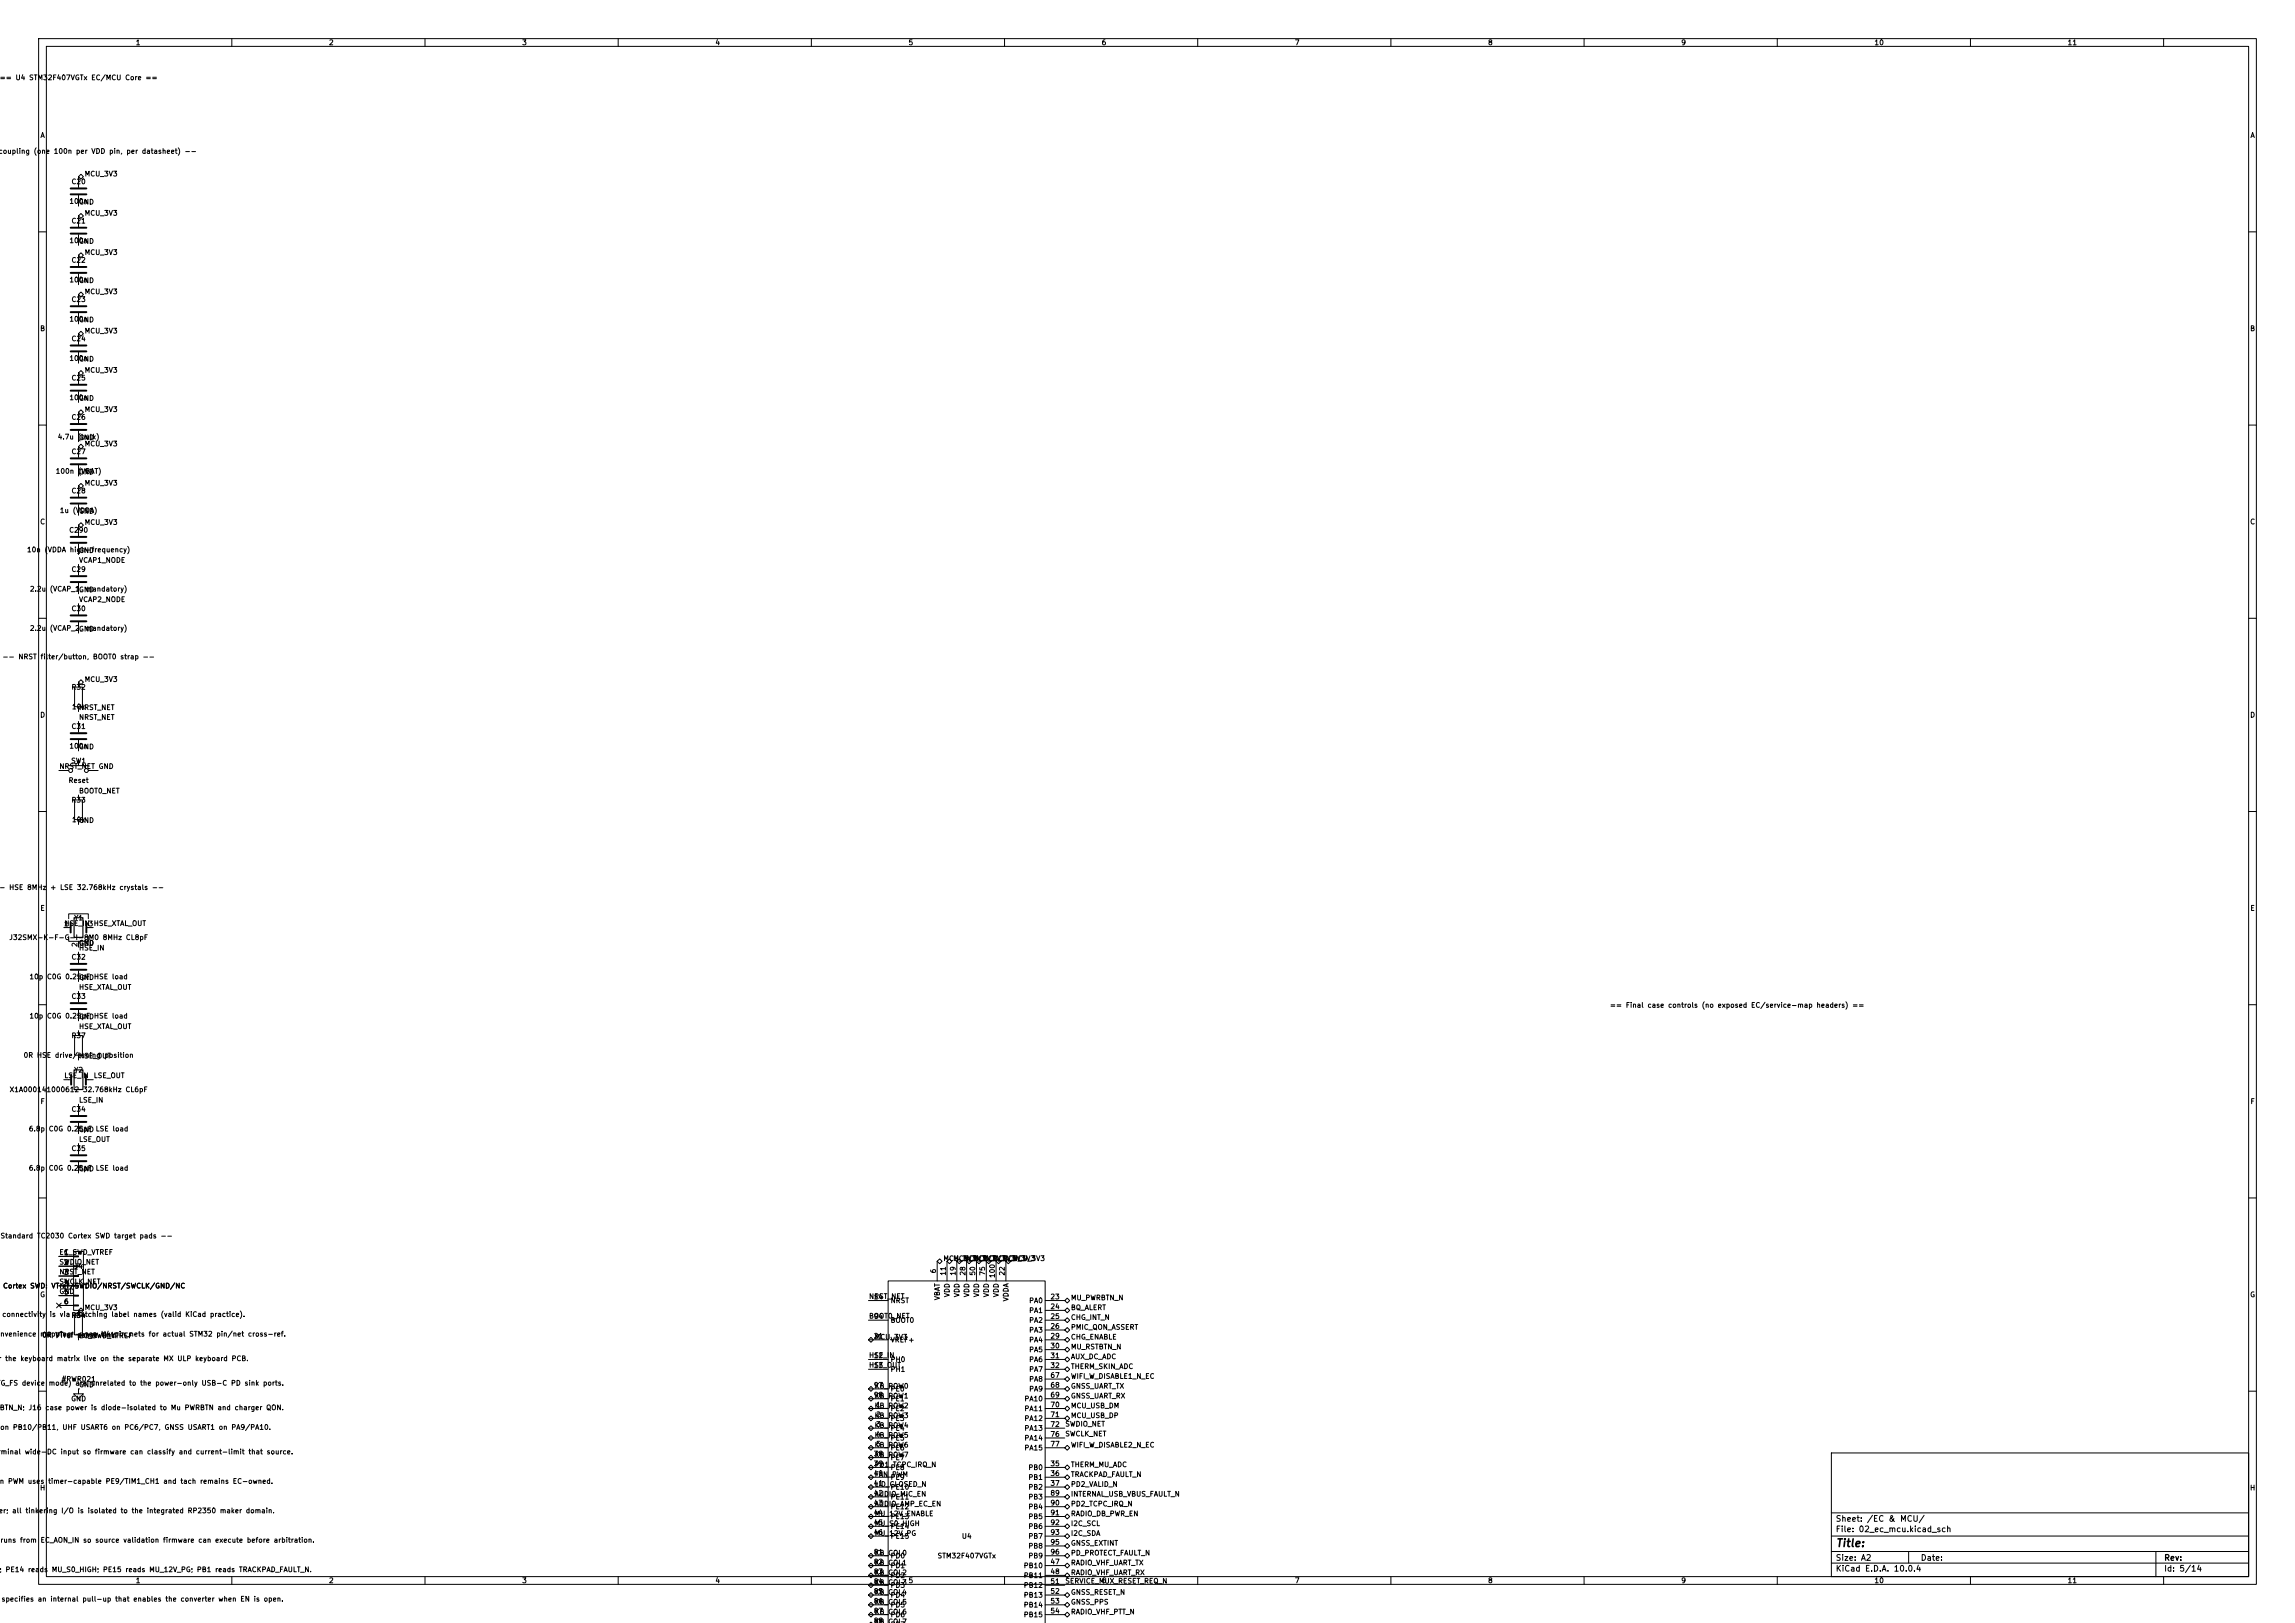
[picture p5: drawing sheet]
<svg xmlns="http://www.w3.org/2000/svg" width="594mm" height="420mm" viewBox="0 0 594 420" stroke-linecap="round" stroke-linejoin="round" font-family="sans-serif">
<defs><g id="words">
<text font-size="2" x="475" y="400.8">Title:</text>
<g font-size="1.5">
<text x="475" y="394.1">Sheet: /EC &amp; MCU/</text>
<text x="475" y="396.8">File: 02_ec_mcu.kicad_sch</text>
<text x="475" y="407">KiCad E.D.A. 10.0.4</text>
<text x="475" y="404.2">Size: A2</text>
<text x="497" y="404.2">Date:</text>
<text x="560" y="404.2">Rev:</text>
<text x="560" y="407">Id: 5/14</text>
</g>
<g font-size="1.3">
<text x="35" y="12">1</text>
<text x="85" y="12">2</text>
<text x="135" y="12">3</text>
<text x="185" y="12">4</text>
<text x="235" y="12">5</text>
<text x="285" y="12">6</text>
<text x="335" y="12">7</text>
<text x="385" y="12">8</text>
<text x="435" y="12">9</text>
<text x="485" y="12">10</text>
<text x="535" y="12">11</text>
<text x="-.2" y="21">== U4 STM32F407VGTx EC/MCU Core ==</text>
<text x="10.3" y="36">A</text>
<text x="582.3" y="36">A</text>
<text x="-.5" y="40.1">coupling (one 100n per VDD pin, per datasheet) --</text>
<text x="18.4" y="48">C20</text>
<text x="21.8" y="45.9">MCU_3V3</text>
<text x="17.8" y="53">100n</text>
<text x="20.3" y="53.2">GND</text>
<text x="18.4" y="58.1">C21</text>
<text x="21.8" y="56.1">MCU_3V3</text>
<text x="17.8" y="63.2">100n</text>
<text x="20.3" y="63.4">GND</text>
<text x="18.4" y="68.3">C22</text>
<text x="21.8" y="66.3">MCU_3V3</text>
<text x="17.8" y="73.4">100n</text>
<text x="20.3" y="73.5">GND</text>
<text x="21.8" y="76.4">MCU_3V3</text>
<text x="17.8" y="83.5">100n</text>
<text x="18.4" y="78.4">C23</text>
<text x="20.3" y="83.7">GND</text>
<text x="10.3" y="86">B</text>
<text x="18.4" y="88.6">C24</text>
<text x="21.8" y="86.6">MCU_3V3</text>
<text x="582.3" y="86">B</text>
<text x="17.8" y="93.7">100n</text>
<text x="20.3" y="93.9">GND</text>
<text x="18.4" y="98.8">C25</text>
<text x="21.8" y="96.7">MCU_3V3</text>
<text x="17.8" y="103.8">100n</text>
<text x="20.3" y="104">GND</text>
<text x="21.8" y="106.9">MCU_3V3</text>
<text x="18.4" y="108.9">C26</text>
<text x="14.8" y="114">4.7u (bulk)</text>
<text x="18.4" y="117.8">C27</text>
<text x="20.3" y="114.2">GND</text>
<text x="21.8" y="115.8">MCU_3V3</text>
<text x="14.3" y="122.9">100n (VBAT)</text>
<text x="20.3" y="123.1">GND</text>
<text x="21.8" y="126">MCU_3V3</text>
<text x="18.4" y="128">C28</text>
<text x="10.3" y="136">C</text>
<text x="15.3" y="133.1">1u (VDDA)</text>
<text x="20.3" y="133.2">GND</text>
<text x="21.8" y="136.1">MCU_3V3</text>
<text x="582.3" y="136">C</text>
<text x="6.9" y="143.2">10n (VDDA high-frequency)</text>
<text x="17.8" y="138.1">C290</text>
<text x="20.3" y="143.4">GND</text>
<text x="18.4" y="148.3">C29</text>
<text x="20.3" y="145.9">VCAP1_NODE</text>
<text x="7.6" y="153.4">2.2u</text>
<text x="12.7" y="153.4">(VCAP_1, mandatory)</text>
<text x="20.3" y="153.5">GND</text>
<text x="18.4" y="158.5">C30</text>
<text x="20.3" y="156.1">VCAP2_NODE</text>
<text x="7.6" y="163.5">2.2u</text>
<text x="12.7" y="163.5">(VCAP_2, mandatory)</text>
<text x="20.3" y="163.7">GND</text>
<text x=".5" y="170.9">-- NRST</text>
<text x="10.4" y="170.9">filter/button, BOOT0 strap --</text>
<text x="18.4" y="178.8">R32</text>
<text x="21.8" y="176.8">MCU_3V3</text>
<text x="10.3" y="186">D</text>
<text x="18.5" y="183.9">10k</text>
<text x="20.3" y="184">NRST_NET</text>
<text x="582.3" y="186">D</text>
<text x="18.4" y="188.9">C31</text>
<text x="20.3" y="186.6">NRST_NET</text>
<text x="17.8" y="194">100n</text>
<text x="18.3" y="197.8">SW1</text>
<text x="20.3" y="194.2">GND</text>
<text x="15.2" y="199.3">NRST_NET GND</text>
<text x="17.6" y="202.9">Reset</text>
<text x="18.4" y="208">R33</text>
<text x="20.3" y="205.6">BOOT0_NET</text>
<text x="18.5" y="213.1">10k</text>
<text x="20.3" y="213.2">GND</text>
<text x="-.3" y="230.6">- HSE 8MHz</text>
<text x="12.9" y="230.6">+ LSE 32.768kHz crystals --</text>
<text x="10.3" y="236">E</text>
<text x="16.5" y="239.9">HSE_IN3HSE_XTAL_OUT</text>
<text x="19.1" y="238.5">Y1</text>
<text x="582.3" y="236">E</text>
<text x="2.3" y="243.5">J32SMX-K-F-G-I-8M0 8MHz CL8pF</text>
<text x="16.4" y="240">1</text>
<text x="20.3" y="245.2" transform="rotate(-90 20.3 245.2)">2</text>
<text x="20.3" y="245">GND</text>
<text x="18.4" y="248.6">C32</text>
<text x="20.3" y="246.3">HSE_IN</text>
<text x="7.5" y="253.7">10p</text>
<text x="12" y="253.7">C0G 0.25pF</text>
<text x="20.3" y="253.9">GNDHSE load</text>
<text x="20.3" y="256.4">HSE_XTAL_OUT</text>
<text x="7.5" y="263.9">10p</text>
<text x="12" y="263.9">C0G 0.25pF</text>
<text x="18.4" y="258.8">C33</text>
<text x="416.5" y="261.1">== Final case controls (no exposed EC/service-map headers) ==</text>
<text x="18.4" y="268.9">R37</text>
<text x="20.3" y="264">GNDHSE load</text>
<text x="20.3" y="266.6">HSE_XTAL_OUT</text>
<text x="6" y="274">0R HSE drive/tuning position</text>
<text x="20.3" y="274.2">HSE_OUT</text>
<text x="16.5" y="279.3">LSE_IN</text>
<text x="19.1" y="277.8">Y2</text>
<text x="24.1" y="279.3">LSE_OUT</text>
<text x="2.3" y="282.9">X1A000141000612 32.768kHz CL6pF</text>
<text x="10.3" y="286">F</text>
<text x="18.4" y="288">C34</text>
<text x="20.3" y="285.6">LSE_IN</text>
<text x="582.3" y="286">F</text>
<text x="7.3" y="293.1">6.8p</text>
<text x="12.5" y="293.1">C0G 0.25pF</text>
<text x="20.3" y="293.2">GND LSE load</text>
<text x="18.4" y="298.2">C35</text>
<text x="20.3" y="295.8">LSE_OUT</text>
<text x="7.3" y="303.2">6.8p</text>
<text x="12.5" y="303.2">C0G 0.25pF</text>
<text x="20.3" y="303.4">GND LSE load</text>
<text x="0" y="320.8">Standard TC2030 Cortex SWD target pads --</text>
<text x="15.2" y="325">EC_SWD_VTREF</text>
<text x="15.2" y="327.5">SWDIO_NET</text>
<text x="16.4" y="325.1">1</text>
<text x="16.4" y="327.6">2</text>
<text x="19.1" y="328.6">J4</text>
<text x="242.5" y="329.6" transform="rotate(-90 242.5 329.6)">6</text>
<text x="244" y="326.6">MCU_3V3</text>
<text x="249.1" y="326.6">MCU_3V3</text>
<text x="261.8" y="326.6">MCU_3V3</text>
<text x=".7" y="333.7">Cortex SWD: VTref/SWDIO/NRST/SWCLK/GND/NC</text>
<text x="10.3" y="336">G</text>
<text x="15.2" y="330.1">NRST_NET</text>
<text x="15.2" y="332.6">SWCLK_NET</text>
<text x="15.2" y="335.2">GND</text>
<text x="16.4" y="330.2">3</text>
<text x="16.4" y="332.7">4</text>
<text x="16.4" y="335.3">5</text>
<text x="245.1" y="330.2" transform="rotate(-90 245.1 330.2)">11</text>
<text x="246.1" y="335.8" transform="rotate(-90 246.1 335.8)">VDD</text>
<text x="247.6" y="330.2" transform="rotate(-90 247.6 330.2)">19</text>
<text x="248.6" y="335.8" transform="rotate(-90 248.6 335.8)">VDD</text>
<text x="250.2" y="330.2" transform="rotate(-90 250.2 330.2)">28</text>
<text x="251.2" y="335.8" transform="rotate(-90 251.2 335.8)">VDD</text>
<text x="252.7" y="330.2" transform="rotate(-90 252.7 330.2)">50</text>
<text x="253.7" y="335.8" transform="rotate(-90 253.7 335.8)">VDD</text>
<text x="255.2" y="330.2" transform="rotate(-90 255.2 330.2)">75</text>
<text x="256.2" y="335.8" transform="rotate(-90 256.2 335.8)">VDD</text>
<text x="257.8" y="330.8" transform="rotate(-90 257.8 330.8)">100</text>
<text x="258.8" y="335.8" transform="rotate(-90 258.8 335.8)">VDD</text>
<text x="260.3" y="330.2" transform="rotate(-90 260.3 330.2)">22</text>
<text x="582.3" y="336">G</text>
<text x=".4" y="341.1">connectivity</text>
<text x="12.7" y="341.1">is viaR34</text>
<text x="16.4" y="337.8">6</text>
<text x="18.4" y="341.3">R34</text>
<text x="19" y="341.1">matching label names (valid KiCad practice).</text>
<text x="21.8" y="339.3">MCU_3V3</text>
<text x="224.8" y="336.4">NRST_NET</text>
<text x="224.8" y="341.5">BOOT0_NET</text>
<text x="226" y="336.5">14</text>
<text x="226" y="341.6">94</text>
<text x="230.4" y="337.5">NRST</text>
<text x="243.5" y="336.6" transform="rotate(-90 243.5 336.6)">VBAT</text>
<text x="261.3" y="336.9" transform="rotate(-90 261.3 336.9)">VDDA</text>
<text x="266.2" y="337.5">PA0</text>
<text x="266.2" y="340.1">PA1</text>
<text x="271.7" y="336.5">23</text>
<text x="271.7" y="339.1">24</text>
<text x="271.7" y="341.6">25</text>
<text x="277.1" y="341.9">CHG_INT_N</text>
<text x="277.1" y="336.8">MU_PWRBTN_N</text>
<text x="277.1" y="339.3">BQ_ALERT</text>
<text x="-.1" y="346.2">nvenience</text>
<text x="10.3" y="346.2">mapping</text>
<text x="10.8" y="346.4">0R VTref- see</text>
<text x="10.8" y="346.4">0R VTref sense U4</text>
<text x="19.9" y="346.4">sense linkpin_nets for actual STM32 pin/net cross-ref.</text>
<text x="20.3" y="346.6">EC_SWD_VTREF</text>
<text x="26.2" y="346.4">link</text>
<text x="226" y="346.7">21</text>
<text x="226.3" y="346.9">MCU_3V3</text>
<text x="230.4" y="347.7">VREF+</text>
<text x="230.4" y="342.6">BOOT0</text>
<text x="266.2" y="342.6">PA2</text>
<text x="266.2" y="345.1">PA3</text>
<text x="266.2" y="347.7">PA4</text>
<text x="271.7" y="344.1">26</text>
<text x="271.7" y="346.7">29</text>
<text x="277.1" y="346.9">CHG_ENABLE</text>
<text x="277.1" y="344.4">PMIC_QON_ASSERT</text>
<text x="-.6" y="352.5">r the keyboard matrix live on the separate MX ULP keyboard PCB.</text>
<text x="224.8" y="351.7">HSE_IN</text>
<text x="226" y="351.8">12</text>
<text x="230.4" y="352.8">PH0</text>
<text x="266.2" y="350.2">PA5</text>
<text x="266.2" y="352.8">PA6</text>
<text x="271.7" y="349.2">30</text>
<text x="271.7" y="351.8">31</text>
<text x="277.1" y="352">AUX_DC_ADC</text>
<text x="277.1" y="349.5">MU_RSTBTN_N</text>
<text x="-.9" y="358.9">TG_FS device</text>
<text x="12.5" y="358.9">mode) are unrelated to the power-only USB-C PD sink ports.</text>
<text x="15.8" y="357.8">#PWR021</text>
<text x="20.3" y="359.3">GND</text>
<text x="224.8" y="354.2">HSE_OUT</text>
<text x="226" y="354.3">13</text>
<text x="226" y="359.4">97</text>
<text x="226.3" y="359.6">KB_ROW0</text>
<text x="230.4" y="355.3">PH1</text>
<text x="266.2" y="355.3">PA7</text>
<text x="266.2" y="357.8">PA8</text>
<text x="271.7" y="354.3">32</text>
<text x="271.7" y="356.8">67</text>
<text x="271.7" y="359.4">68</text>
<text x="277.1" y="354.6">THERM_SKIN_ADC</text>
<text x="277.1" y="357.1">WIFI_W_DISABLE1_N_EC</text>
<text x="277.1" y="359.6">GNSS_UART_TX</text>
<text x="-.2" y="365.2">BTN_N; J16 case power is diode-isolated to Mu PWRBTN and charger QON.</text>
<text x="18.3" y="362.9">GND</text>
<text x="226" y="361.9">98</text>
<text x="226.3" y="362.2">KB_ROW1</text>
<text x="226.3" y="364.7">KB_ROW2</text>
<text x="226.6" y="364.5">1</text>
<text x="230.4" y="365.5">PE2</text>
<text x="230.4" y="360.4">PE0</text>
<text x="230.4" y="362.9">PE1</text>
<text x="265" y="362.9">PA10</text>
<text x="265" y="365.5">PA11</text>
<text x="266.2" y="360.4">PA9</text>
<text x="271.7" y="361.9">69</text>
<text x="271.7" y="364.5">70</text>
<text x="277.1" y="362.2">GNSS_UART_RX</text>
<text x="277.1" y="364.7">MCU_USB_DM</text>
<text x="-.1" y="370.3">on PB10/PB11, UHF USART6 on PC6/PC7, GNSS USART1 on PA9/PA10.</text>
<text x="226.3" y="369.8">KB_ROW4</text>
<text x="226.3" y="367.3">KB_ROW3</text>
<text x="226.6" y="367">2</text>
<text x="226.6" y="369.5">3</text>
<text x="230.4" y="368">PE3</text>
<text x="230.4" y="370.5">PE4</text>
<text x="265" y="368">PA12</text>
<text x="265" y="370.5">PA13</text>
<text x="271.7" y="367">71</text>
<text x="271.7" y="369.5">72</text>
<text x="275.6" y="372">SWCLK_NET</text>
<text x="275.6" y="369.4">SWDIO_NET</text>
<text x="277.1" y="367.3">MCU_USB_DP</text>
<text x="-.7" y="376.6">rminal wide-DC input so firmware can classify and current-limit that source.</text>
<text x="226" y="377.2">38</text>
<text x="226.3" y="372.3">KB_ROW5</text>
<text x="226.3" y="377.4">KB_ROW7</text>
<text x="226.3" y="374.9">KB_ROW6</text>
<text x="226.6" y="372.1">4</text>
<text x="226.6" y="374.6">5</text>
<text x="230.4" y="373.1">PE5</text>
<text x="230.4" y="375.6">PE6</text>
<text x="265" y="373.1">PA14</text>
<text x="265" y="375.6">PA15</text>
<text x="271.7" y="372.1">76</text>
<text x="271.7" y="374.6">77</text>
<text x="277.1" y="374.9">WIFI_W_DISABLE2_N_EC</text>
<text x="226" y="379.7">39</text>
<text x="226" y="382.2">40</text>
<text x="226.3" y="382.5">FAN_PWM</text>
<text x="226.3" y="380">PD1_TCPC_IRQ_N</text>
<text x="230.4" y="378.2">PE7</text>
<text x="230.4" y="380.7">PE8</text>
<text x="230.4" y="383.2">PE9</text>
<text x="266" y="380.7">PB0</text>
<text x="266" y="383.2">PB1</text>
<text x="271.7" y="379.7">35</text>
<text x="271.7" y="382.2">36</text>
<text x="277.1" y="380">THERM_MU_ADC</text>
<text x="277.1" y="382.5">TRACKPAD_FAULT_N</text>
<text x="-.2" y="384.3">n PWM uses</text>
<text x="10.2" y="386">H</text>
<text x="12.3" y="384.3">timer-capable PE9/TIM1_CH1 and tach remains EC-owned.</text>
<text x="226" y="384.8">41</text>
<text x="226" y="387.3">42</text>
<text x="226" y="389.9">43</text>
<text x="226.3" y="387.6">AUDIO_MIC_EN</text>
<text x="226.3" y="385">LID_CLOSED_N</text>
<text x="230.4" y="385.8">PE10</text>
<text x="230.4" y="388.3">PE11</text>
<text x="266" y="385.8">PB2</text>
<text x="266" y="388.3">PB3</text>
<text x="271.7" y="384.8">37</text>
<text x="271.7" y="387.3">89</text>
<text x="271.7" y="389.9">90</text>
<text x="277.1" y="385">PD2_VALID_N</text>
<text x="277.1" y="387.6">INTERNAL_USB_VBUS_FAULT_N</text>
<text x="582.2" y="386">H</text>
<text x="-.4" y="391.9">er; all tinkering I/O is isolated to the integrated RP2350 maker domain.</text>
<text x="226" y="392.4">44</text>
<text x="226" y="394.9">45</text>
<text x="226.3" y="395.2">MU_S0_HIGH</text>
<text x="226.3" y="392.7">MU_12V_ENABLE</text>
<text x="226.3" y="390.1">AUDIO_AMP_EC_EN</text>
<text x="230.4" y="390.9">PE12</text>
<text x="230.4" y="393.4">PE13</text>
<text x="230.4" y="395.9">PE14</text>
<text x="266" y="390.9">PB4</text>
<text x="266" y="393.4">PB5</text>
<text x="266" y="395.9">PB6</text>
<text x="271.7" y="392.4">91</text>
<text x="271.7" y="394.9">92</text>
<text x="277.1" y="395.2">I2C_SCL</text>
<text x="277.1" y="392.7">RADIO_DB_PWR_EN</text>
<text x="277.1" y="390.1">PD2_TCPC_IRQ_N</text>
<text x="0" y="399.5">runs from</text>
<text x="10.4" y="399.5">EC_AON_IN so source validation firmware can execute before arbitration.</text>
<text x="226" y="397.5">46</text>
<text x="226.3" y="397.7">MU_12V_PG</text>
<text x="230.4" y="398.5">PE15</text>
<text x="248.8" y="398.5">U4</text>
<text x="266" y="398.5">PB7</text>
<text x="266" y="401">PB8</text>
<text x="271.7" y="397.5">93</text>
<text x="271.7" y="400">95</text>
<text x="277.1" y="400.3">GNSS_EXTINT</text>
<text x="277.1" y="397.7">I2C_SDA</text>
<text x="-.3" y="407.1">; PE14 reads MU_S0_HIGH; PE15 reads MU_12V_PG; PB1 reads TRACKPAD_FAULT_N.</text>
<text x="226" y="402.6">81</text>
<text x="226" y="405.1">82</text>
<text x="226" y="407.6">83</text>
<text x="226.3" y="402.8">KB_COL0</text>
<text x="226.3" y="405.4">KB_COL1</text>
<text x="226.3" y="407.9">KB_COL2</text>
<text x="230.4" y="403.6">PD0</text>
<text x="230.4" y="406.1">PD1</text>
<text x="242.5" y="403.6">STM32F407VGTx</text>
<text x="264.8" y="406.1">PB10</text>
<text x="266" y="403.6">PB9</text>
<text x="271.7" y="405.1">47</text>
<text x="271.7" y="407.6">48</text>
<text x="271.7" y="402.6">96</text>
<text x="277.1" y="405.4">RADIO_VHF_UART_TX</text>
<text x="277.1" y="407.9">RADIO_VHF_UART_RX</text>
<text x="277.1" y="402.8">PD_PROTECT_FAULT_N</text>
<text x="35" y="410">1</text>
<text x="85" y="410">2</text>
<text x="135" y="410">3</text>
<text x="185" y="410">4</text>
<text x="226" y="410.2">84</text>
<text x="226" y="412.7">85</text>
<text x="226.3" y="410.4">KB_COL3</text>
<text x="226.3" y="413">KB_COL4</text>
<text x="230.4" y="408.6">PD2</text>
<text x="230.4" y="411.2">PD3</text>
<text x="230.4" y="413.7">PD4</text>
<text x="235" y="410">5</text>
<text x="264.8" y="408.6">PB11</text>
<text x="264.8" y="411.2">PB12</text>
<text x="264.8" y="413.7">PB13</text>
<text x="271.7" y="410.2">51</text>
<text x="271.7" y="412.7">52</text>
<text x="275.6" y="410.1">SERVICE_MUX_RESET_REQ_N</text>
<text x="277.1" y="413">GNSS_RESET_N</text>
<text x="285" y="410">6</text>
<text x="335" y="410">7</text>
<text x="385" y="410">8</text>
<text x="435" y="410">9</text>
<text x="485" y="410">10</text>
<text x="535" y="410">11</text>
<text x=".3" y="414.7">specifies an internal pull-up that enables the converter when EN is open.</text>
<text x="226" y="415.3">86</text>
<text x="226" y="417.8">87</text>
<text x="226.3" y="415.5">KB_COL5</text>
<text x="226.3" y="418.1">KB_COL6</text>
<text x="230.4" y="416.3">PD5</text>
<text x="230.4" y="418.8">PD6</text>
<text x="264.8" y="416.3">PB14</text>
<text x="264.8" y="418.8">PB15</text>
<text x="271.7" y="415.3">53</text>
<text x="271.7" y="417.8">54</text>
<text x="277.1" y="415.5">GNSS_PPS</text>
<text x="277.1" y="418.1">RADIO_VHF_PTT_N</text>
<text x="226" y="420.3">88</text>
<text x="226.3" y="420.6">KB_COL7</text>
</g>
</g></defs>
<g fill="none" stroke="#000" stroke-width=".26">
<path d="M10 10h574v400h-574zM12 12h570v396h-570zM60 10v2M110 10v2M160 10v2M210 10v2M260 10v2M310 10v2M360 10v2M410 10v2M460 10v2M510 10v2"/>
<path d="M560 10v2M20.3 55.9l.7-.7 .6 .7-.6 .6zM20.3 45.7l.7-.6 .6 .6-.6 .7zM20.3 45.7v2.8M20.3 50.5v2.8M20.3 55.9v2.8M10 60h2M20.3 76.2l.7-.6 .6 .6-.6 .6zM20.3 60.7v2.8M20.3 66v2.8M20.3 70.9v2.8M20.3 76.2v2.8"/>
<path d="M21 65.4l.6 .6-.6 .7-.7-.7zM582 60h2M20.3 96.5l.7-.6 .6 .6-.6 .7zM20.3 86.4l.7-.7 .6 .7-.6 .6zM20.3 81v2.8M20.3 86.4v2.8M20.3 91.2v2.8M20.3 96.5v2.8M10 110h2M20.3 115.6l.7-.7 .6 .7-.6 .6zM20.3 101.3v2.8M20.3 106.7v2.8"/>
<path d="M20.3 111.5v2.8M20.3 115.6v2.8M21 106l.6 .7-.6 .6-.7-.6zM582 110h2M20.3 125.7l.7-.6 .6 .6-.6 .7zM20.3 120.4v2.8M20.3 125.7v2.8M20.3 130.6v2.8M20.3 135.9v2.8M21 135.3l.6 .6-.6 .6-.7-.6zM20.3 140.7v2.8M20.3 146.1v2.7"/>
<path d="M20.3 150.9v2.8M20.3 156.2v2.8M10 160h2M19.3 177.8h2v5.1h-2zM20.3 176.5l.7-.6 .6 .6-.6 .7zM20.3 161v2.8M20.3 176.5v1.3M582 160h2M15.2 199.4h2.6M17.8 198.1h5.1M20.3 182.9v1.3M20.3 186.7v2.8"/>
<path d="M20.3 191.5v2.8M20.3 196.3v1.8M22.9 199.4h2.5M10 210h2M19.3 207h2v5.1h-2zM20.3 205.7v1.3M20.3 212.1v1.3M582 210h2M17.8 237.7v-1.2h5.1v1.2M16.5 240h1.8M17.8 242.3v1.3h5.1v-1.3M20.3 243.6v1.5"/>
<path d="M20.3 246.4v2.8M20.3 251.2v2.8M20.3 256.5v2.8M22.4 240h1.7M10 260h2M16.5 279.4h1.9M19.3 268h2v5.1h-2zM20.3 261.4v2.8M20.3 266.7v1.3M20.3 273.1v1.2M22.2 279.4h1.9M582 260h2"/>
<path d="M20.3 285.8v2.7M20.3 290.6v2.8M20.3 295.9v2.8M10 310h2M20.3 300.7v2.8M582 310h2M14.6 337.2l1.2 1.2M15.2 325.1h3.8M15.2 327.7h3.8M15.2 330.2h3.8M15.2 332.7h3.8M15.2 335.3h3.8"/>
<path d="M15.2 337.8h3.8M15.8 337.2l-1.2 1.2M19 323.9h2.6v15.2h-2.6zM19 325h1.3v.2h-1.3zM19 327.5h1.3v.3h-1.3zM19 330.1h1.3v.2h-1.3zM19 332.6h1.3v.3h-1.3zM19 335.2h1.3v.2h-1.3zM19 337.7h1.3v.2h-1.3zM20.3 339.1l.7-.6 .6 .6-.6 .6zM20.3 339.1v1.3M224.8 336.6h5.1"/>
<path d="M242.6 326.4l.6-.6 .6 .6-.6 .6zM242.6 326.4v5.1M245.1 326.4l.6-.6 .7 .6-.7 .6zM245.1 326.4v5.1M247.6 326.4l.7-.6 .6 .6-.6 .6zM247.6 326.4v5.1M250.2 326.4l.6-.6 .7 .6-.7 .6zM250.2 326.4v5.1M252.7 326.4l.7-.6 .6 .6-.6 .6zM252.7 326.4v5.1M255.3 326.4l.6-.6 .6 .6-.6 .6zM255.3 326.4v5.1"/>
<path d="M257.8 326.4l.6-.6 .7 .6-.7 .6zM257.8 326.4v5.1M260.3 326.4l.7-.6 .6 .6-.6 .6zM260.3 326.4v5.1M270.5 336.6h5.1M270.5 339.1h5.1M275.6 336.6l.6-.7 .7 .7-.7 .6zM275.6 339.1l.6-.6 .7 .6-.7 .6zM19.3 340.4h2v5h-2zM20.3 359.4v1.3h1.3l-1.3 1.3-1.3-1.3h1.3M20.3 359.4h.1M20.3 345.4v1.3"/>
<path d="M224.8 359.4l.6-.6 .7 .6-.7 .6zM224.8 346.7l.6-.6 .7 .6-.7 .6zM224.8 351.8h5.1M224.8 354.3h5.1M224.8 346.7h5.1M224.8 341.6h5.1M224.8 359.4h5.1M270.5 351.8h5.1M270.5 354.3h5.1M270.5 346.7h5.1M270.5 341.6h5.1M270.5 344.2h5.1"/>
<path d="M270.5 349.3h5.1M270.5 356.9h5.1M270.5 359.4h5.1M275.6 351.8l.6-.6 .7 .6-.7 .6zM275.6 354.3l.6-.6 .7 .6-.7 .7zM275.6 356.9l.6-.7 .7 .7-.7 .6zM275.6 359.4l.6-.6 .7 .6-.7 .6zM275.6 349.3l.6-.7 .7 .7-.7 .6zM275.6 346.7l.6-.6 .7 .6-.7 .6zM275.6 344.2l.6-.7 .7 .7-.7 .6zM275.6 341.6l.6-.6 .7 .6-.7 .7zM10 360h2"/>
<path d="M224.8 369.6l.6-.7 .7 .7-.7 .6zM224.8 372.1l.6-.6 .7 .6-.7 .6zM224.8 362l.6-.7 .7 .7-.7 .6zM224.8 364.5l.6-.6 .7 .6-.7 .6zM224.8 379.7l.6-.6 .7 .6-.7 .7zM224.8 377.2l.6-.6 .7 .6-.7 .6zM224.8 374.7l.6-.7 .7 .7-.7 .6zM224.8 364.5h5.1M224.8 367h5.1M224.8 369.6h5.1M224.8 372.1h5.1M224.8 374.7h5.1"/>
<path d="M224.8 379.7h5.1M224.8 377.2h5.1M224.8 362h5.1M225.4 366.4l.7 .6-.7 .7-.6-.7zM270.5 364.5h5.1M270.5 367h5.1M270.5 369.6h5.1M270.5 372.1h5.1M270.5 374.7h5.1M270.5 379.7h5.1M270.5 362h5.1M275.6 362l.6-.7 .7 .7-.7 .6z"/>
<path d="M275.6 364.5l.6-.6 .7 .6-.7 .6zM275.6 367l.6-.6 .7 .6-.7 .7zM275.6 374.7l.6-.7 .7 .7-.7 .6zM276.2 379.1l.7 .6-.7 .7-.6-.7zM474 376h108v32h-108zM582 360h2M224.8 395l.6-.7 .7 .7-.7 .6zM224.8 392.4l.6-.6 .7 .6-.7 .7zM224.8 397.5l.6-.6 .7 .6-.7 .6zM224.8 389.9l.6-.6 .7 .6-.7 .6zM224.8 387.4l.6-.7 .7 .7-.7 .6zM224.8 384.8l.6-.6 .7 .6-.7 .6z"/>
<path d="M224.8 382.3l.6-.7 .7 .7-.7 .6zM224.8 397.5h5.1M224.8 382.3h5.1M224.8 384.8h5.1M224.8 387.4h5.1M224.8 389.9h5.1M224.8 392.4h5.1M224.8 395h5.1M270.5 397.5h5.1M270.5 382.3h5.1M270.5 384.8h5.1M270.5 387.4h5.1"/>
<path d="M270.5 389.9h5.1M270.5 392.4h5.1M270.5 395h5.1M275.6 382.3l.6-.7 .7 .7-.7 .6zM275.6 384.8l.6-.6 .7 .6-.7 .6zM275.6 387.4l.6-.7 .7 .7-.7 .6zM275.6 397.5l.6-.6 .7 .6-.7 .6zM275.6 395l.6-.7 .7 .7-.7 .6zM275.6 392.4l.6-.6 .7 .6-.7 .7zM275.6 389.9l.6-.6 .7 .6-.7 .6zM474 397.5h108M474 391.5h108"/>
<path d="M60 408v2M110 408v2M160 408v2M210 408v2M224.8 402.6l.6-.6 .7 .6-.7 .6zM224.8 405.1l.6-.6 .7 .6-.7 .7zM224.8 407.7l.6-.7 .7 .7-.7 .6zM224.8 410.2l.6-.6 .7 .6-.7 .6zM224.8 412.8l.6-.7 .7 .7-.7 .6zM224.8 415.3l.6-.6 .7 .6-.7 .6zM224.8 417.8l.6-.6 .7 .6-.7 .7zM224.8 405.1h5.1"/>
<path d="M224.8 407.7h5.1M224.8 410.2h5.1M224.8 412.8h5.1M224.8 415.3h5.1M224.8 417.8h5.1M224.8 402.6h5.1M260 408v2M270.5 405.1h5.1M270.5 407.7h5.1M270.5 410.2h5.1M270.5 412.8h5.1M270.5 415.3h5.1"/>
<path d="M270.5 417.8h5.1M270.5 402.6h5.1M270.5 400.1h5.1M275.6 405.1l.6-.6 .7 .6-.7 .7zM275.6 407.7l.6-.7 .7 .7-.7 .6zM275.6 412.8l.6-.7 .7 .7-.7 .6zM275.6 415.3l.6-.6 .7 .6-.7 .6zM275.6 400.1l.6-.7 .7 .7-.7 .6zM275.6 417.8l.6-.6 .7 .6-.7 .7zM276.2 402l.7 .6-.7 .6-.6-.6zM310 408v2M360 408v2"/>
<path d="M410 408v2M460 408v2M474 404.5h108M474 401.5h108M494 401.5v3M510 408v2M558 401.5v6.5M560 408v2M225.1 420l.3-.3 .3 .3M229.9 420v-88.5h40.6v88.5"/>
<circle cx="18.3" cy="199.4" r=".51"/>
<circle cx="22.4" cy="199.4" r=".51"/>
</g>
<g fill="none" stroke="#000" stroke-width=".51">
<path d="M18.3 58.9h4.1M18.3 48.8h4.1M18.3 50.3h4.1M18.3 60.5h4.1M18.3 69.1h4.1M18.3 70.6h4.1M18.3 79.2h4.1M18.3 99.6h4.1M18.3 89.4h4.1M18.3 90.9h4.1M18.3 80.8h4.1M18.3 118.6h4.1"/>
<path d="M18.3 101.1h4.1M18.3 109.7h4.1M18.3 111.3h4.1M18.3 138.9h4.1M18.3 120.1h4.1M18.3 128.8h4.1M18.3 130.3h4.1M18.3 140.5h4.1M18.3 149.1h4.1M18.3 150.6h4.1M18.3 159.3h4.1M18.3 160.8h4.1"/>
<path d="M18.3 189.7h4.1M18.3 191.3h4.1M18.3 238.8v2.5M22.4 238.8v2.5M18.3 259.6h4.1M18.3 249.4h4.1M18.3 251h4.1M18.3 261.1h4.1M18.4 278.1v2.6M22.2 278.1v2.6M18.3 288.8h4.1M18.3 290.3h4.1"/>
<path d="M18.3 299h4.1M18.3 300.5h4.1"/>
</g>
<path d="M19.2 237.5h2.3v5.1h-2.3zM19.2 276.9h2.3v5h-2.3z" fill="none" stroke="#000" stroke-width=".3"/>
<use href="#words"/>
</svg>
